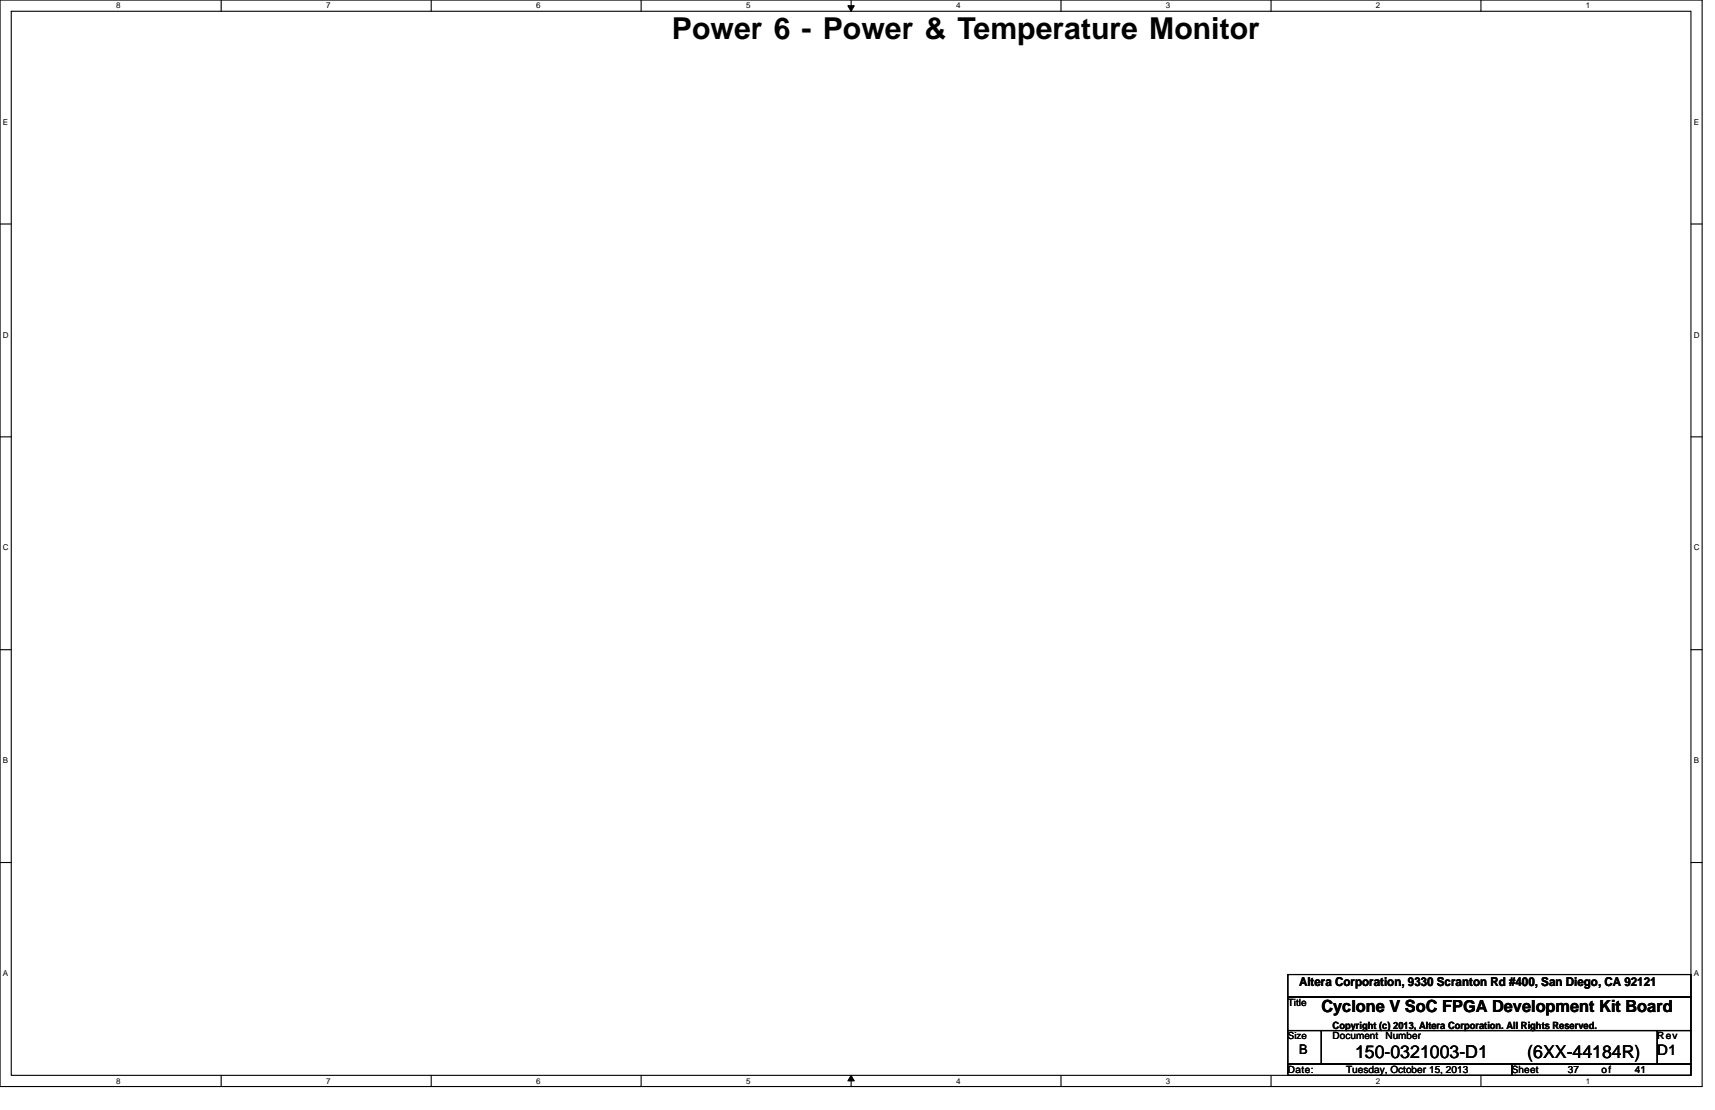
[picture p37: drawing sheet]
<svg xmlns="http://www.w3.org/2000/svg" width="432mm" height="279mm" viewBox="0 0 432 279" stroke-linecap="round" stroke-linejoin="round" font-family="sans-serif">
<defs><g id="words">
<text font-size="7.6" x="169.2" y="9.7">Power 6 - Power &amp; Temperature Monitor</text>
<g font-size="4.5">
<text x="341.2" y="266.3">150-0321003-D1</text>
<text x="384.5" y="266.3">(6XX-44184R)</text>
</g>
<text font-size="4.2" x="332.7" y="254.8">Cyclone V SoC FPGA Development Kit Board</text>
<text font-size="3.7" x="417.3" y="265.5">D1</text>
<text font-size="3.4" x="327.1" y="265.2">B</text>
<text font-size="3.1" x="327.1" y="248.2">Altera Corporation, 9330 Scranton Rd #400, San Diego, CA 92121</text>
<g font-size="2.5">
<text x="324.3" y="253.2">Title</text>
<text x="324.3" y="261.6">Size</text>
<text x="335.5" y="261.6">Document</text>
<text x="335.5" y="258.9">Copyright (c) 2013, Altera Corporation. All Rights Reserved.</text>
<text x="348.8" y="261.6">Number</text>
<text x="417.3" y="261.6">Rev</text>
<text x="324.3" y="270.1">Date:</text>
<text x="338.9" y="270.1">Tuesday, October 15, 2013</text>
<text x="380.6" y="270.1">Sheet</text>
<text x="394.7" y="270.1">37</text>
<text x="403.2" y="270.1">of</text>
<text x="411.6" y="270.1">41</text>
</g>
<g font-size="2">
<text x="29.3" y="2.1">8</text>
<text x="82.1" y="2.1">7</text>
<text x="135" y="2.1">6</text>
<text x="187.8" y="2.1">5</text>
<text x="240.7" y="2.1">4</text>
<text x="293.6" y="2.1">3</text>
<text x="346.4" y="2.1">2</text>
<text x="399.3" y="2.1">1</text>
<text x=".7" y="31.4">E</text>
<text x="426.5" y="31.4">E</text>
<text x=".7" y="85">D</text>
<text x="426.5" y="85">D</text>
<text x=".7" y="138.6">C</text>
<text x="426.5" y="138.6">C</text>
<text x=".7" y="192.1">B</text>
<text x="426.5" y="192.1">B</text>
<text x=".7" y="245.7">A</text>
<text x="426.5" y="245.7">A</text>
<text x="29.3" y="272.8">8</text>
<text x="82.1" y="272.8">7</text>
<text x="135" y="272.8">6</text>
<text x="187.8" y="272.8">5</text>
<text x="240.7" y="272.8">4</text>
<text x="293.6" y="272.8">3</text>
<text x="346.4" y="272.8">2</text>
<text x="399.3" y="272.8">1</text>
</g>
</g></defs>
<path d="M0 0h428.6v273.5h-428.6zM2.8 2.8h422.9v267.9h-422.9z" fill="none" stroke="#000" stroke-width=".28"/>
<g fill="#fff">
<path d="M29.3 .3h1.1v2.3h-1.1z"/>
<path d="M29.3 271h1.1v2.2h-1.1z"/>
</g>
<path d="M55.7 0v2.8M55.7 270.7v2.8" fill="none" stroke="#000" stroke-width=".28"/>
<g fill="#fff">
<path d="M82.1 .3h1.1v2.3h-1.1z"/>
<path d="M82.1 271h1.1v2.2h-1.1z"/>
</g>
<path d="M108.6 0v2.8M108.6 270.7v2.8" fill="none" stroke="#000" stroke-width=".28"/>
<g fill="#fff">
<path d="M135 .3h1.1v2.3h-1.1z"/>
<path d="M135 271h1.1v2.2h-1.1z"/>
</g>
<path d="M161.4 0v2.8M161.4 270.7v2.8" fill="none" stroke="#000" stroke-width=".28"/>
<g fill="#fff">
<path d="M187.8 .3h1.2v2.3h-1.2z"/>
<path d="M187.8 271h1.2v2.2h-1.2z"/>
</g>
<path d="M214.3 0v2.8M214.3 270.7v2.8" fill="none" stroke="#000" stroke-width=".28"/>
<path d="M213.5 1.4h1.6l-.8 1.4zM214.3 270.7l.8 1.4h-1.6z" fill="#000" stroke="#000" stroke-width=".25"/>
<g fill="#fff">
<path d="M240.7 .3h1.1v2.3h-1.1z"/>
<path d="M240.7 271h1.1v2.2h-1.1z"/>
</g>
<path d="M267.1 0v2.8M267.1 270.7v2.8" fill="none" stroke="#000" stroke-width=".28"/>
<g fill="#fff">
<path d="M293.6 .3h1.1v2.3h-1.1z"/>
<path d="M293.6 271h1.1v2.2h-1.1z"/>
</g>
<path d="M320 0v2.8M320 270.7v2.8" fill="none" stroke="#000" stroke-width=".28"/>
<g fill="#fff">
<path d="M346.4 .3h1.2v2.3h-1.2z"/>
<path d="M346.4 271h1.2v2.2h-1.2z"/>
</g>
<path d="M372.9 0v2.8M372.9 270.7v2.8" fill="none" stroke="#000" stroke-width=".28"/>
<g fill="#fff">
<path d="M399.3 .3h1.1v2.3h-1.1z"/>
<path d="M399.3 271h1.1v2.2h-1.1z"/>
<path d="M.7 29.6h1.4v2.3h-1.4z"/>
<path d="M426.5 29.6h1.3v2.3h-1.3z"/>
<path d="M.7 83.2h1.5v2.2h-1.5z"/>
<path d="M426.5 83.2h1.4v2.2h-1.4z"/>
</g>
<path d="M0 56.4h2.8M425.7 56.4h2.9" fill="none" stroke="#000" stroke-width=".28"/>
<g fill="#fff">
<path d="M.7 136.7h1.5v2.3h-1.5z"/>
<path d="M426.5 136.7h1.4v2.3h-1.4z"/>
</g>
<path d="M0 110h2.8M425.7 110h2.9" fill="none" stroke="#000" stroke-width=".28"/>
<g fill="#fff">
<path d="M.7 190.3h1.4v2.3h-1.4z"/>
<path d="M426.5 190.3h1.3v2.3h-1.3z"/>
</g>
<path d="M0 163.5h2.8M425.7 163.5h2.9" fill="none" stroke="#000" stroke-width=".28"/>
<g fill="#fff">
<path d="M.7 243.9h1.4v2.2h-1.4z"/>
<path d="M426.4 243.9h1.4v2.2h-1.4z"/>
</g>
<path d="M0 217.1h2.8M425.7 217.1h2.9M324.3 245.3h101.4v5.7h-101.4zM324.3 251h101.4v8.4h-101.4zM324.3 259.4h8.4v8.5h-8.4zM332.7 259.4h84.6v8.5h-84.6zM417.3 259.4h8.4v8.5h-8.4zM324.3 267.9h56.3v2.8h-56.3zM380.6 267.9h45.1v2.8h-45.1z" fill="none" stroke="#000" stroke-width=".28"/>
<use href="#words"/>
</svg>
